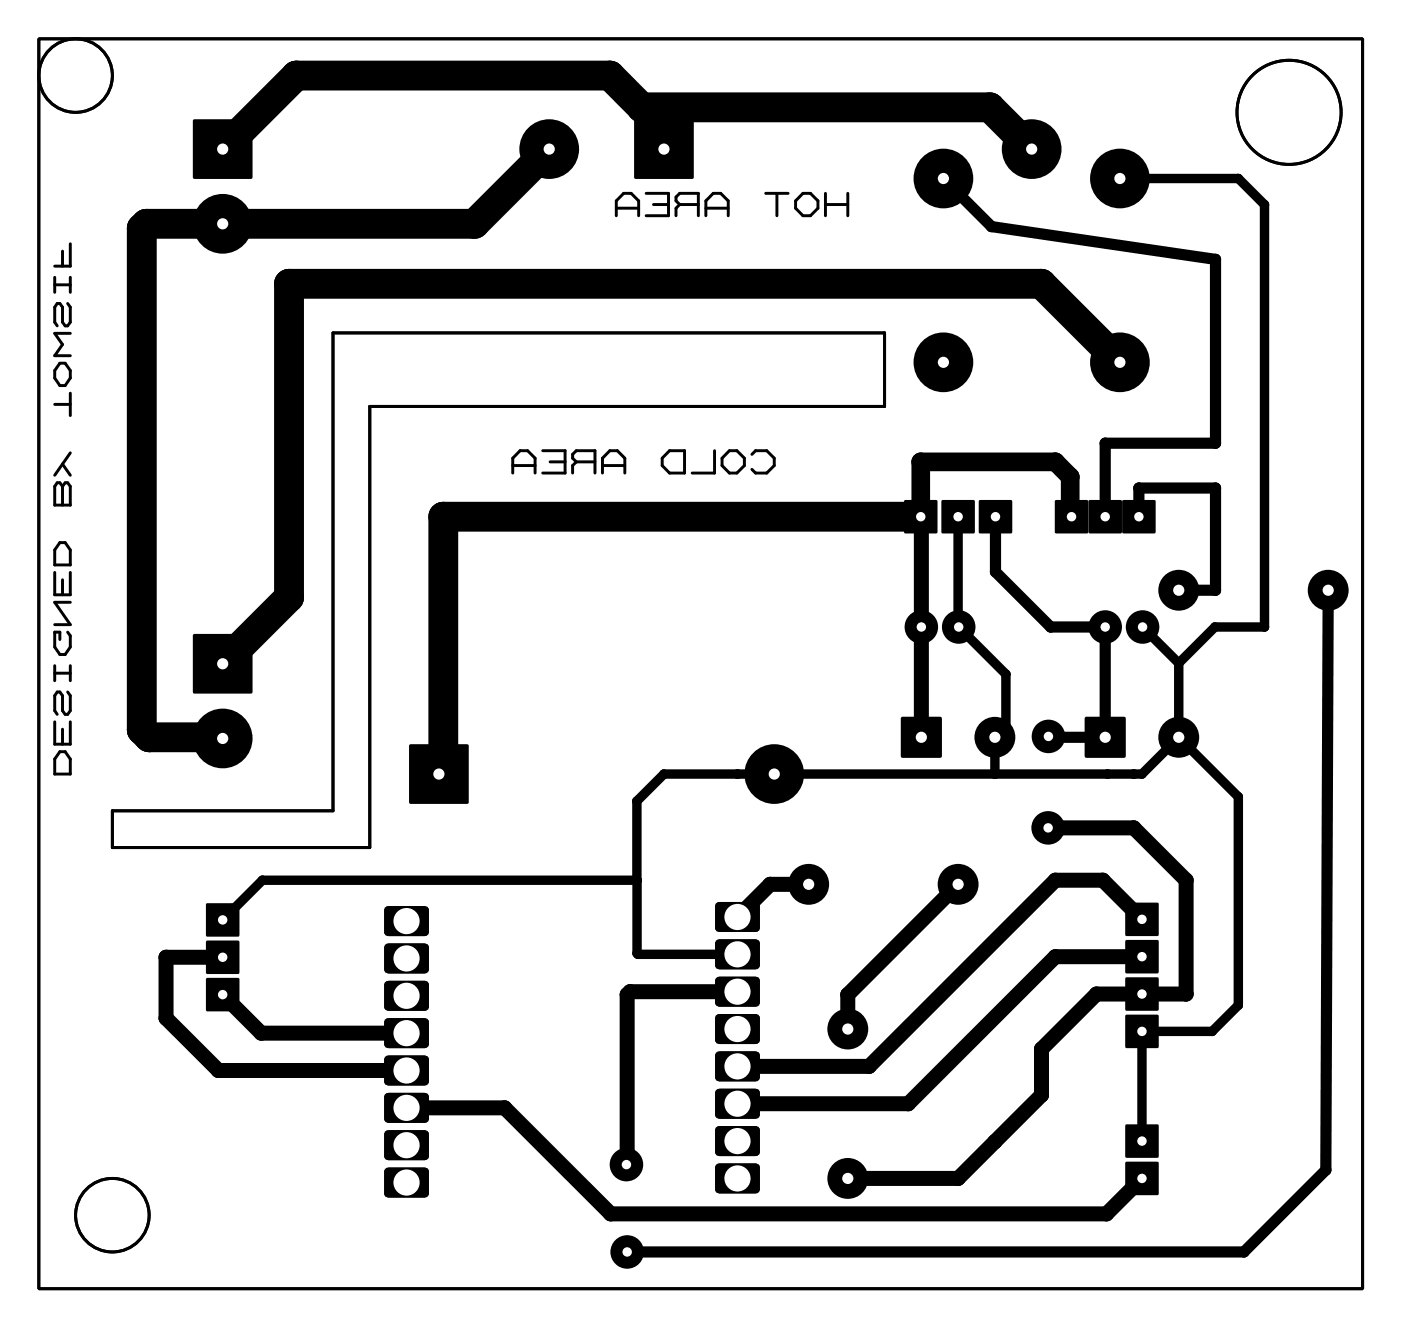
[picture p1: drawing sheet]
<svg xmlns="http://www.w3.org/2000/svg" width="95mm" height="90mm" viewBox="0 0 95 90" stroke-linecap="round" stroke-linejoin="round" font-family="sans-serif">
<g fill="#000">
<path d="M13.1 8.1h4v4h-4z" fill-rule="evenodd"/>
<path d="M43.1 8.1h4v4h-4z" fill-rule="evenodd"/>
<path d="M61.5 34h2.2v2.2h-2.2z" fill-rule="evenodd"/>
<path d="M64 34h2.2v2.2h-2.2z" fill-rule="evenodd"/>
<path d="M66.6 34h2.2v2.2h-2.2z" fill-rule="evenodd"/>
<path d="M71.7 34h2.3v2.2h-2.3z" fill-rule="evenodd"/>
<path d="M74 34h2.2v2.2h-2.2z" fill-rule="evenodd"/>
<path d="M76.3 34h2.2v2.2h-2.2z" fill-rule="evenodd"/>
<path d="M13.1 43.1h4v4h-4z" fill-rule="evenodd"/>
<path d="M27.8 50.6h4v4h-4z" fill-rule="evenodd"/>
<path d="M61.3 48.8h2.7v2.7h-2.7z" fill-rule="evenodd"/>
<path d="M73.8 48.8h2.7v2.7h-2.7z" fill-rule="evenodd"/>
<path d="M14 61.4h2.2v2.3h-2.2z" fill-rule="evenodd"/>
<path d="M14 64h2.2v2.2h-2.2z" fill-rule="evenodd"/>
<path d="M14 66.5h2.2v2.2h-2.2z" fill-rule="evenodd"/>
<path d="M26.2 61.7l.2-.1h2.5a.29 .29 0 0 1 .3 .3v1.4a.29 .29 0 0 1-.3 .4h-2.5a.29 .29 0 0 1-.3-.4v-1.4z" fill-rule="evenodd"/>
<path d="M26.2 64.2h.2h2.5a.29 .29 0 0 1 .3 .3v1.4a.29 .29 0 0 1-.3 .3h-2.5a.29 .29 0 0 1-.3-.3v-1.5z" fill-rule="evenodd"/>
<path d="M26.2 66.8l.2-.1h2.5a.29 .29 0 0 1 .3 .3v1.4a.29 .29 0 0 1-.3 .3h-2.5a.29 .29 0 0 1-.3-.3v-1.5z" fill-rule="evenodd"/>
<path d="M26.2 69.3l.2-.1h2.5a.29 .29 0 0 1 .3 .3v1.5a.29 .29 0 0 1-.3 .3h-2.5a.29 .29 0 0 1-.3-.3v-1.5z" fill-rule="evenodd"/>
<path d="M26.2 71.9l.2-.1h2.5a.29 .29 0 0 1 .3 .3v1.4a.29 .29 0 0 1-.3 .3h-2.5a.29 .29 0 0 1-.3-.3v-1.5z" fill-rule="evenodd"/>
<path d="M26.2 74.4l.2-.1h2.5a.29 .29 0 0 1 .3 .3v1.4a.29 .29 0 0 1-.3 .4h-2.5a.29 .29 0 0 1-.3-.4v-1.4z" fill-rule="evenodd"/>
<path d="M26.2 76.9h.2h2.5a.29 .29 0 0 1 .3 .3v1.4a.29 .29 0 0 1-.3 .3h-2.5a.29 .29 0 0 1-.3-.3v-1.5z" fill-rule="evenodd"/>
<path d="M26.2 79.5l.2-.1h2.5a.29 .29 0 0 1 .3 .3v1.4a.29 .29 0 0 1-.3 .3h-2.5a.29 .29 0 0 1-.3-.3v-1.5z" fill-rule="evenodd"/>
<path d="M48.7 61.4l.2-.1h2.5a.29 .29 0 0 1 .3 .3v1.5a.29 .29 0 0 1-.3 .3h-2.5a.29 .29 0 0 1-.3-.3v-1.5z" fill-rule="evenodd"/>
<path d="M48.7 64l.2-.1h2.5a.29 .29 0 0 1 .3 .3v1.4a.29 .29 0 0 1-.3 .3h-2.5a.29 .29 0 0 1-.3-.3v-1.5z" fill-rule="evenodd"/>
<path d="M48.7 66.5l.2-.1h2.5a.29 .29 0 0 1 .3 .3v1.4a.29 .29 0 0 1-.3 .4h-2.5a.29 .29 0 0 1-.3-.4v-1.4z" fill-rule="evenodd"/>
<path d="M48.7 69h.2h2.5a.29 .29 0 0 1 .3 .3v1.4a.29 .29 0 0 1-.3 .3h-2.5a.29 .29 0 0 1-.3-.3v-1.5z" fill-rule="evenodd"/>
<path d="M48.7 71.6l.2-.1h2.5a.29 .29 0 0 1 .3 .3v1.4a.29 .29 0 0 1-.3 .3h-2.5a.29 .29 0 0 1-.3-.3v-1.5z" fill-rule="evenodd"/>
<path d="M48.7 74.1l.2-.1h2.5a.29 .29 0 0 1 .3 .3v1.5a.29 .29 0 0 1-.3 .3h-2.5a.29 .29 0 0 1-.3-.3v-1.5z" fill-rule="evenodd"/>
<path d="M48.7 76.7l.2-.1h2.5a.29 .29 0 0 1 .3 .3v1.4a.29 .29 0 0 1-.3 .3h-2.5a.29 .29 0 0 1-.3-.3v-1.5z" fill-rule="evenodd"/>
<path d="M48.7 79.2l.2-.1h2.5a.29 .29 0 0 1 .3 .3v1.4a.29 .29 0 0 1-.3 .4h-2.5a.29 .29 0 0 1-.3-.4v-1.4z" fill-rule="evenodd"/>
<path d="M76.5 69h2.2v2.2h-2.2z" fill-rule="evenodd"/>
<path d="M76.5 66.5h2.2v2.2h-2.2z" fill-rule="evenodd"/>
<path d="M76.5 63.9h2.2v2.3h-2.2z" fill-rule="evenodd"/>
<path d="M76.5 61.4h2.2v2.2h-2.2z" fill-rule="evenodd"/>
<path d="M76.5 79h2.2v2.2h-2.2z" fill-rule="evenodd"/>
<path d="M76.5 76.5h2.2v2.2h-2.2z" fill-rule="evenodd"/>
<circle cx="9.6" cy="15.5" r="1.01"/>
<circle cx="9.9" cy="15.2" r="1.01"/>
<circle cx="15.1" cy="15.2" r="2.03"/>
<circle cx="19.6" cy="19.3" r="1.01"/>
<circle cx="20.1" cy="5.1" r="1.01"/>
<circle cx="32.3" cy="15.2" r="1.01"/>
<circle cx="37.3" cy="10.1" r="2.03"/>
<circle cx="41.5" cy="5.1" r="1.01"/>
<circle cx="43.6" cy="7.3" r="1.01"/>
<circle cx="45.1" cy="8.8" r="1.01"/>
<circle cx="64.1" cy="12.1" r="2.03"/>
<circle cx="67.3" cy="7.3" r="1.01"/>
<circle cx="67.4" cy="15.4" r=".38"/>
<circle cx="70.1" cy="10.1" r="2.03"/>
<circle cx="70.8" cy="19.3" r="1.01"/>
<circle cx="76.1" cy="12.1" r="2.03"/>
<circle cx="76.1" cy="12.1" r=".32"/>
<circle cx="82.6" cy="17.6" r=".38"/>
<circle cx="84.2" cy="12.1" r=".32"/>
<circle cx="86" cy="13.9" r=".32"/>
<circle cx="30.1" cy="35.1" r="1.01"/>
<circle cx="62.6" cy="31.4" r=".63"/>
<circle cx="62.6" cy="35.2" r=".51"/>
<circle cx="64.1" cy="24.6" r="2.03"/>
<circle cx="67.7" cy="38.9" r=".38"/>
<circle cx="71.7" cy="31.4" r=".63"/>
<circle cx="72.8" cy="32.4" r=".63"/>
<circle cx="72.8" cy="35.1" r=".63"/>
<circle cx="75.1" cy="30.1" r=".38"/>
<circle cx="76.1" cy="24.6" r="2.03"/>
<circle cx="77.4" cy="33.2" r=".38"/>
<circle cx="82.6" cy="30.1" r=".38"/>
<circle cx="82.6" cy="33.2" r=".38"/>
<circle cx="9.6" cy="49.6" r="1.01"/>
<circle cx="10.1" cy="50.1" r="1.01"/>
<circle cx="15.1" cy="50.1" r="1.01"/>
<circle cx="15.1" cy="50.2" r="2.03"/>
<circle cx="17.8" cy="59.9" r=".32"/>
<circle cx="19.6" cy="40.6" r="1.01"/>
<circle cx="29.8" cy="52.6" r="1.01"/>
<circle cx="30.1" cy="52.3" r="1.01"/>
<circle cx="43.3" cy="59.9" r=".32"/>
<circle cx="43.3" cy="54.5" r=".32"/>
<circle cx="45.1" cy="52.6" r=".32"/>
<circle cx="50.1" cy="52.6" r=".32"/>
<circle cx="52.6" cy="52.6" r="2.03"/>
<circle cx="62.6" cy="42.6" r="1.14"/>
<circle cx="65.1" cy="42.6" r=".32"/>
<circle cx="65.2" cy="42.6" r="1.14"/>
<circle cx="67.6" cy="50.1" r="1.39"/>
<circle cx="67.6" cy="52.6" r=".32"/>
<circle cx="68.4" cy="45.8" r=".32"/>
<circle cx="68.4" cy="49.4" r=".32"/>
<circle cx="71.3" cy="56.3" r="1.14"/>
<circle cx="71.3" cy="50.1" r="1.14"/>
<circle cx="71.3" cy="50.1" r="1.01"/>
<circle cx="71.3" cy="50.1" r=".38"/>
<circle cx="71.4" cy="42.6" r=".38"/>
<circle cx="71.7" cy="59.9" r=".51"/>
<circle cx="75" cy="59.9" r=".51"/>
<circle cx="75.1" cy="42.6" r="1.14"/>
<circle cx="75.3" cy="52.6" r=".32"/>
<circle cx="77.1" cy="56.3" r=".51"/>
<circle cx="77.1" cy="52.6" r=".32"/>
<circle cx="77.6" cy="52.6" r=".32"/>
<circle cx="77.7" cy="42.6" r="1.14"/>
<circle cx="80.1" cy="40.1" r="1.39"/>
<circle cx="80.1" cy="50.1" r="1.39"/>
<circle cx="80.1" cy="45.1" r=".32"/>
<circle cx="80.6" cy="59.9" r=".51"/>
<circle cx="82.6" cy="42.6" r=".32"/>
<circle cx="82.6" cy="40.1" r=".38"/>
<circle cx="84.2" cy="54.2" r=".32"/>
<circle cx="86" cy="42.6" r=".32"/>
<circle cx="90.3" cy="40.1" r="1.39"/>
<circle cx="11.3" cy="69.2" r=".51"/>
<circle cx="11.3" cy="65.1" r=".51"/>
<circle cx="14.8" cy="72.8" r=".51"/>
<circle cx="17.8" cy="70.3" r=".51"/>
<circle cx="34.3" cy="75.3" r=".51"/>
<circle cx="42.6" cy="79.2" r="1.14"/>
<circle cx="42.6" cy="67.6" r=".51"/>
<circle cx="42.6" cy="79.1" r=".51"/>
<circle cx="42.8" cy="67.4" r=".51"/>
<circle cx="43.3" cy="64.8" r=".32"/>
<circle cx="43.4" cy="64.9" r=".32"/>
<circle cx="50.1" cy="62.4" r=".51"/>
<circle cx="52.4" cy="60.1" r=".51"/>
<circle cx="55" cy="60.1" r="1.39"/>
<circle cx="57.6" cy="70" r="1.39"/>
<circle cx="57.6" cy="67.6" r=".51"/>
<circle cx="59.1" cy="72.5" r=".51"/>
<circle cx="61.7" cy="75.1" r=".51"/>
<circle cx="65.1" cy="60.1" r="1.39"/>
<circle cx="67.6" cy="77.6" r=".51"/>
<circle cx="70.8" cy="74.5" r=".51"/>
<circle cx="70.8" cy="71.3" r=".51"/>
<circle cx="71.7" cy="65.1" r=".51"/>
<circle cx="74.5" cy="67.6" r=".51"/>
<circle cx="80.6" cy="67.6" r=".51"/>
<circle cx="82.4" cy="70.1" r=".32"/>
<circle cx="84.2" cy="68.4" r=".32"/>
<circle cx="90.1" cy="79.6" r=".38"/>
<circle cx="41.5" cy="82.5" r=".51"/>
<circle cx="42.6" cy="85.1" r="1.14"/>
<circle cx="57.6" cy="80.1" r="1.39"/>
<circle cx="65.1" cy="80.1" r=".51"/>
<circle cx="75.2" cy="82.5" r=".51"/>
<circle cx="84.6" cy="85.1" r=".38"/>
</g>
<g fill="none" stroke="#000" stroke-width=".2">
<path d="M2.6 2.6h90v85h-90zM22.6 22.6h37.5v5h-35v30h-17.5v-2.5h15z"/>
<circle cx="5.1" cy="5.1" r="2.5"/>
<circle cx="87.6" cy="7.6" r="3.5"/>
<circle cx="7.6" cy="82.6" r="2.5"/>
</g>
<path d="M37.3 10.1l-5 5.1h-22.4l-.3 .3v34.1l.5 .5h5v.1M43.6 7.3h23.7l2.8 2.8M43.6 7.3l1.5 1.5v1.3M43.6 7.3l-2.1-2.2h-21.4l-5 5M62.6 35.1h-32.5v17.2l-.3 .3M76.1 24.6l-5.3-5.3h-51.2v21.3l-4.5 4.5" fill="none" stroke="#000" stroke-width="2"/>
<g fill="#000">
<circle cx="76.1" cy="12.1" r=".32"/>
<circle cx="29.8" cy="52.6" r="1.01"/>
</g>
<path d="M62.6 35.1v-3.7h9.1l1.1 1v2.6v.1" fill="none" stroke="#000" stroke-width="1.3"/>
<path d="M62.6 35.1v15M71.3 56.3h5.8l3.5 3.6v7.7h-6.1l-3.7 3.7v3.2l-5.7 5.6h-7.5M15.1 65.1h-3.8v4.1l3.5 3.6h12.8M15.1 67.6l2.7 2.7h9.8M27.6 75.3h6.7l7.2 7.2h33.7l2.4-2.4M50.1 67.4h-7.3l-.2 .2v11.6M55 60.1h-2.6l-2.3 2.3M65.1 60.1l-7.5 7.5v2.4M77.6 65.1h-5.9l-10 10h-11.6M77.6 62.5l-2.6-2.6h-3.3l-12.6 12.6h-9" fill="none" stroke="#000" stroke-width="1"/>
<path d="M76.1 12.1h8.1l1.8 1.8v28.7h-3.4l-2.5 2.5M65.1 35.1v7.5l3.3 3.2v3.6l-.8 .7v2.5M43.3 59.9h-25.5l-2.7 2.7M43.3 59.9v4.9l.1 .1h6.7M77.7 42.6l2.4 2.5M80.1 50.1l4.1 4.1v14.2l-1.8 1.7h-4.8v7.5M80.1 45.1v5M80.1 50.1l-2.5 2.5h-32.5l-1.8 1.9v5.4" fill="none" stroke="#000" stroke-width=".64"/>
<path d="M64.1 12.1l3.3 3.3 15.2 2.2v12.5h-7.5v5M67.7 35.1v3.8l3.7 3.7h3.7v7.5h-3.8M77.4 35.1v-1.9h5.2v6.9h-2.5M90.3 40.1l-.2 39.5-5.5 5.5h-42" fill="none" stroke="#000" stroke-width=".76"/>
<circle cx="71.3" cy="50.1" r=".32" fill="#fff"/>
<circle cx="71.3" cy="56.3" r="1.01" fill="#000"/>
<circle cx="71.3" cy="56.3" r=".32" fill="#fff"/>
<circle cx="50.1" cy="62.4" r=".38" fill="#000"/>
<circle cx="50.1" cy="62.4" r=".12" fill="#fff"/>
<circle cx="42.6" cy="79.2" r="1.01" fill="#000"/>
<circle cx="42.6" cy="79.2" r=".32" fill="#fff"/>
<circle cx="42.6" cy="85.1" r="1.01" fill="#000"/>
<circle cx="42.6" cy="85.1" r=".32" fill="#fff"/>
<path d="M13.2 8.2h3.8v3.8h-3.8z" fill="#000"/>
<circle cx="15.1" cy="10.1" r=".38" fill="#fff"/>
<circle cx="15.1" cy="15.2" r="1.9" fill="#000"/>
<circle cx="15.1" cy="15.2" r=".38" fill="#fff"/>
<path d="M43.2 8.2h3.8v3.8h-3.8z" fill="#000"/>
<circle cx="45.1" cy="10.1" r=".38" fill="#fff"/>
<circle cx="37.3" cy="10.1" r="1.9" fill="#000"/>
<circle cx="37.3" cy="10.1" r=".38" fill="#fff"/>
<circle cx="52.6" cy="52.6" r="1.9" fill="#000"/>
<circle cx="52.6" cy="52.6" r=".38" fill="#fff"/>
<path d="M27.9 50.7h3.8v3.8h-3.8z" fill="#000"/>
<circle cx="29.8" cy="52.6" r=".38" fill="#fff"/>
<path d="M13.2 43.2h3.8v3.8h-3.8z" fill="#000"/>
<circle cx="15.1" cy="45.1" r=".38" fill="#fff"/>
<circle cx="15.1" cy="50.2" r="1.9" fill="#000"/>
<circle cx="15.1" cy="50.2" r=".38" fill="#fff"/>
<circle cx="76.1" cy="12.1" r="1.9" fill="#000"/>
<circle cx="76.1" cy="12.1" r=".38" fill="#fff"/>
<circle cx="64.1" cy="12.1" r="1.9" fill="#000"/>
<circle cx="64.1" cy="12.1" r=".38" fill="#fff"/>
<circle cx="70.1" cy="10.1" r="1.9" fill="#000"/>
<circle cx="70.1" cy="10.1" r=".38" fill="#fff"/>
<circle cx="64.1" cy="24.6" r="1.9" fill="#000"/>
<circle cx="64.1" cy="24.6" r=".38" fill="#fff"/>
<circle cx="76.1" cy="24.6" r="1.9" fill="#000"/>
<circle cx="76.1" cy="24.6" r=".38" fill="#fff"/>
<path d="M61.6 34.1h2v2h-2z" fill="#000"/>
<circle cx="62.6" cy="35.1" r=".32" fill="#fff"/>
<path d="M64.1 34.1h2v2h-2z" fill="#000"/>
<circle cx="65.1" cy="35.1" r=".32" fill="#fff"/>
<path d="M66.7 34.1h2v2h-2z" fill="#000"/>
<circle cx="67.7" cy="35.1" r=".32" fill="#fff"/>
<path d="M71.8 34.1h2.1v2h-2.1z" fill="#000"/>
<circle cx="72.8" cy="35.1" r=".32" fill="#fff"/>
<path d="M74.1 34.1h2v2h-2z" fill="#000"/>
<circle cx="75.1" cy="35.1" r=".32" fill="#fff"/>
<path d="M76.4 34.1h2v2h-2z" fill="#000"/>
<circle cx="77.4" cy="35.1" r=".32" fill="#fff"/>
<path d="M61.4 48.9h2.5v2.5h-2.5z" fill="#000"/>
<circle cx="62.6" cy="50.1" r=".38" fill="#fff"/>
<circle cx="67.6" cy="50.1" r="1.27" fill="#000"/>
<circle cx="67.6" cy="50.1" r=".38" fill="#fff"/>
<circle cx="62.6" cy="42.6" r="1.01" fill="#000"/>
<circle cx="62.6" cy="42.6" r=".32" fill="#fff"/>
<circle cx="65.2" cy="42.6" r="1.01" fill="#000"/>
<circle cx="65.2" cy="42.6" r=".32" fill="#fff"/>
<path d="M73.9 48.9h2.5v2.5h-2.5z" fill="#000"/>
<circle cx="75.1" cy="50.1" r=".38" fill="#fff"/>
<circle cx="80.1" cy="50.1" r="1.27" fill="#000"/>
<circle cx="80.1" cy="50.1" r=".38" fill="#fff"/>
<circle cx="75.1" cy="42.6" r="1.01" fill="#000"/>
<circle cx="75.1" cy="42.6" r=".32" fill="#fff"/>
<circle cx="77.7" cy="42.6" r="1.01" fill="#000"/>
<circle cx="77.7" cy="42.6" r=".32" fill="#fff"/>
<circle cx="80.1" cy="40.1" r="1.27" fill="#000"/>
<circle cx="80.1" cy="40.1" r=".38" fill="#fff"/>
<circle cx="90.3" cy="40.1" r="1.27" fill="#000"/>
<circle cx="90.3" cy="40.1" r=".38" fill="#fff"/>
<path d="M26.2 61.7l.2-.1h2.5a.29 .29 0 0 1 .3 .3v1.4a.29 .29 0 0 1-.3 .4h-2.5a.29 .29 0 0 1-.3-.4v-1.4z" fill-rule="evenodd" fill="#000"/>
<circle cx="27.6" cy="62.6" r=".89" fill="#fff"/>
<path d="M26.2 64.2h.2h2.5a.29 .29 0 0 1 .3 .3v1.4a.29 .29 0 0 1-.3 .3h-2.5a.29 .29 0 0 1-.3-.3v-1.5z" fill-rule="evenodd" fill="#000"/>
<circle cx="27.6" cy="65.2" r=".89" fill="#fff"/>
<path d="M26.2 66.8l.2-.1h2.5a.29 .29 0 0 1 .3 .3v1.4a.29 .29 0 0 1-.3 .3h-2.5a.29 .29 0 0 1-.3-.3v-1.5z" fill-rule="evenodd" fill="#000"/>
<circle cx="27.6" cy="67.7" r=".89" fill="#fff"/>
<path d="M26.2 69.3l.2-.1h2.5a.29 .29 0 0 1 .3 .3v1.5a.29 .29 0 0 1-.3 .3h-2.5a.29 .29 0 0 1-.3-.3v-1.5z" fill-rule="evenodd" fill="#000"/>
<circle cx="27.6" cy="70.3" r=".89" fill="#fff"/>
<path d="M26.2 71.9l.2-.1h2.5a.29 .29 0 0 1 .3 .3v1.4a.29 .29 0 0 1-.3 .3h-2.5a.29 .29 0 0 1-.3-.3v-1.5z" fill-rule="evenodd" fill="#000"/>
<circle cx="27.6" cy="72.8" r=".89" fill="#fff"/>
<path d="M26.2 74.4l.2-.1h2.5a.29 .29 0 0 1 .3 .3v1.4a.29 .29 0 0 1-.3 .4h-2.5a.29 .29 0 0 1-.3-.4v-1.4z" fill-rule="evenodd" fill="#000"/>
<circle cx="27.6" cy="75.3" r=".89" fill="#fff"/>
<path d="M26.2 76.9h.2h2.5a.29 .29 0 0 1 .3 .3v1.4a.29 .29 0 0 1-.3 .3h-2.5a.29 .29 0 0 1-.3-.3v-1.5z" fill-rule="evenodd" fill="#000"/>
<circle cx="27.6" cy="77.9" r=".89" fill="#fff"/>
<path d="M26.2 79.5l.2-.1h2.5a.29 .29 0 0 1 .3 .3v1.4a.29 .29 0 0 1-.3 .3h-2.5a.29 .29 0 0 1-.3-.3v-1.5z" fill-rule="evenodd" fill="#000"/>
<circle cx="27.6" cy="80.4" r=".89" fill="#fff"/>
<path d="M48.7 61.4l.2-.1h2.5a.29 .29 0 0 1 .3 .3v1.5a.29 .29 0 0 1-.3 .3h-2.5a.29 .29 0 0 1-.3-.3v-1.5z" fill-rule="evenodd" fill="#000"/>
<circle cx="50.1" cy="62.4" r=".89" fill="#fff"/>
<path d="M48.7 64l.2-.1h2.5a.29 .29 0 0 1 .3 .3v1.4a.29 .29 0 0 1-.3 .3h-2.5a.29 .29 0 0 1-.3-.3v-1.5z" fill-rule="evenodd" fill="#000"/>
<circle cx="50.1" cy="64.9" r=".89" fill="#fff"/>
<path d="M48.7 66.5l.2-.1h2.5a.29 .29 0 0 1 .3 .3v1.4a.29 .29 0 0 1-.3 .4h-2.5a.29 .29 0 0 1-.3-.4v-1.4z" fill-rule="evenodd" fill="#000"/>
<circle cx="50.1" cy="67.4" r=".89" fill="#fff"/>
<path d="M48.7 69h.2h2.5a.29 .29 0 0 1 .3 .3v1.4a.29 .29 0 0 1-.3 .3h-2.5a.29 .29 0 0 1-.3-.3v-1.5z" fill-rule="evenodd" fill="#000"/>
<circle cx="50.1" cy="70" r=".89" fill="#fff"/>
<path d="M48.7 71.6l.2-.1h2.5a.29 .29 0 0 1 .3 .3v1.4a.29 .29 0 0 1-.3 .3h-2.5a.29 .29 0 0 1-.3-.3v-1.5z" fill-rule="evenodd" fill="#000"/>
<circle cx="50.1" cy="72.5" r=".89" fill="#fff"/>
<path d="M48.7 74.1l.2-.1h2.5a.29 .29 0 0 1 .3 .3v1.5a.29 .29 0 0 1-.3 .3h-2.5a.29 .29 0 0 1-.3-.3v-1.5z" fill-rule="evenodd" fill="#000"/>
<circle cx="50.1" cy="75.1" r=".89" fill="#fff"/>
<path d="M48.7 76.7l.2-.1h2.5a.29 .29 0 0 1 .3 .3v1.4a.29 .29 0 0 1-.3 .3h-2.5a.29 .29 0 0 1-.3-.3v-1.5z" fill-rule="evenodd" fill="#000"/>
<circle cx="50.1" cy="77.6" r=".89" fill="#fff"/>
<path d="M48.7 79.2l.2-.1h2.5a.29 .29 0 0 1 .3 .3v1.4a.29 .29 0 0 1-.3 .4h-2.5a.29 .29 0 0 1-.3-.4v-1.4z" fill-rule="evenodd" fill="#000"/>
<circle cx="50.1" cy="80.1" r=".89" fill="#fff"/>
<path d="M76.6 69.1h2v2h-2z" fill="#000"/>
<circle cx="77.6" cy="70.1" r=".32" fill="#fff"/>
<path d="M76.6 66.6h2v2h-2z" fill="#000"/>
<circle cx="77.6" cy="67.6" r=".32" fill="#fff"/>
<path d="M76.6 64h2v2.1h-2z" fill="#000"/>
<circle cx="77.6" cy="65.1" r=".32" fill="#fff"/>
<path d="M76.6 61.5h2v2h-2z" fill="#000"/>
<circle cx="77.6" cy="62.5" r=".32" fill="#fff"/>
<path d="M76.6 79.1h2v2h-2z" fill="#000"/>
<circle cx="77.6" cy="80.1" r=".32" fill="#fff"/>
<path d="M76.6 76.6h2v2h-2z" fill="#000"/>
<circle cx="77.6" cy="77.6" r=".32" fill="#fff"/>
<path d="M14.1 61.5h2v2.1h-2z" fill="#000"/>
<circle cx="15.1" cy="62.6" r=".32" fill="#fff"/>
<path d="M14.1 64.1h2v2h-2z" fill="#000"/>
<circle cx="15.1" cy="65.1" r=".32" fill="#fff"/>
<path d="M14.1 66.6h2v2h-2z" fill="#000"/>
<circle cx="15.1" cy="67.6" r=".32" fill="#fff"/>
<circle cx="57.6" cy="80.1" r="1.27" fill="#000"/>
<circle cx="57.6" cy="80.1" r=".38" fill="#fff"/>
<circle cx="57.6" cy="70" r="1.27" fill="#000"/>
<circle cx="57.6" cy="70" r=".38" fill="#fff"/>
<circle cx="65.1" cy="60.1" r="1.27" fill="#000"/>
<circle cx="65.1" cy="60.1" r=".38" fill="#fff"/>
<circle cx="55" cy="60.1" r="1.27" fill="#000"/>
<circle cx="55" cy="60.1" r=".38" fill="#fff"/>
<g fill="none" stroke="#000" stroke-width=".2">
<path d="M2.6 2.6h90v85h-90zM3.7 18.9v1M3.7 19.4h1.1M4.2 17.1v1M4.8 16.6v1.5h-1.1M4.8 18.9v1M41.9 14.7v-1l.5-.6h.5l.5 .6v1M41.9 14.2h1.5M43.9 13.1h1.5v1.6h-1.5M44.4 13.9h1M46.2 13.9h1.3M46.2 13.9l-.2-.2v-.3l.2-.3h1.3v1.6"/>
<path d="M46.2 13.9l-.2 .3v.5M48 14.7v-1l.5-.6h.5l.5 .6v1M48 14.2h1.5M52.1 13.1h1.5M52.8 13.1v1.6M54.6 13.1h.5l.5 .6v.5l-.5 .5h-.5l-.5-.5v-.5zM56.1 13.1v1.6M56.1 13.9h1.5M57.6 13.1v1.6M3.7 38.9v1.5h1.1v-1.5M3.7 27.5h1.1M3.9 32.8h.2l.1 .3 .2-.3h.2l.2 .3v1.2h-1.1v-1.2z"/>
<path d="M4.1 24.7h.3l.4 .5v.5l-.4 .5h-.3l-.4-.5v-.5zM4.1 36.9h.3l.4 .5v1h-1.1v-1zM4.2 33.1v1.2M4.2 39.4v1M4.2 31.6l.6 .7M4.6 20.6l.2 .3v1l-.2 .3h-.2l-.2-.3v-1l-.1-.3h-.2l-.2 .3v1l.2 .3M4.8 26.7v1.6M4.8 30.8l-1.1 1.5M4.8 22.7h-1.1l.5 .7-.5 .8h1.1M22.6 22.6h37.5v5h-35v30h-17.5v-2.5h15zM34.9 32.2v-1l.5-.6h.5l.5 .6v1M34.9 31.7h1.5"/>
<path d="M36.9 30.6h1.5v1.6h-1.5M37.4 31.4h1M39.2 31.4l-.3-.2v-.3l.3-.3h1.2v1.6M39.2 31.4l-.3 .3v.5M39.2 31.4h1.2M41 32.2v-1l.5-.6h.5l.5 .6v1M41 31.7h1.5M45.5 30.6h1v1.6h-1l-.5-.5v-.5zM48.6 30.6v1.6h-1.5M49.6 30.6h.5l.5 .6v.5l-.5 .5h-.5l-.5-.5v-.5zM51.1 30.9l.3-.3h.7l.5 .6v.5l-.5 .5h-.7l-.3-.3M3.7 49.1v1.5h1.1v-1.5"/>
<path d="M3.7 45.3v1M3.7 45.8h1.1M4.1 51.1h.3l.4 .5v1h-1.1v-1zM4.2 49.6v1M4.6 43l.2 .2v.8l-.4 .5h-.3l-.4-.5v-1h.4v.5M4.6 47.1l.2 .2v1l-.2 .3h-.2l-.2-.3v-1l-.1-.2h-.2l-.2 .2v1l.2 .3M4.8 45.3v1M4.8 41h-1.1l1.1 1.5h-1.1"/>
<circle cx="5.1" cy="5.1" r="2.5"/>
<circle cx="87.6" cy="7.6" r="3.5"/>
<circle cx="7.6" cy="82.6" r="2.5"/>
</g>
</svg>
